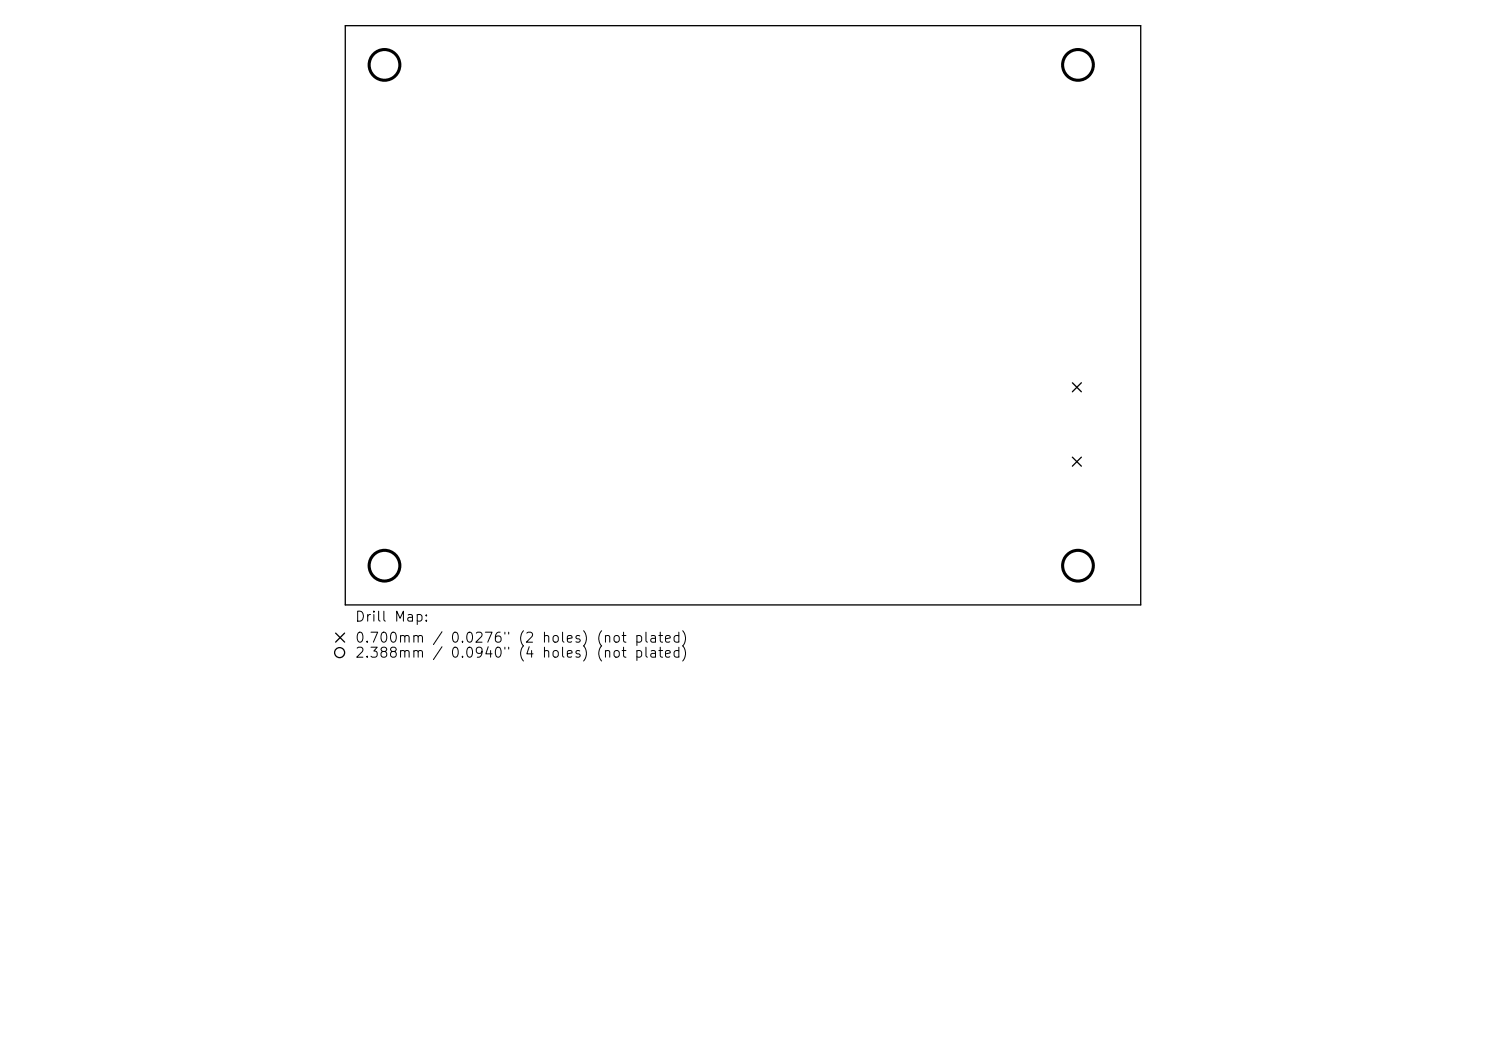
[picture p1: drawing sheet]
<svg xmlns="http://www.w3.org/2000/svg" width="297mm" height="210mm" viewBox="0 0 297 210" stroke-linecap="round" stroke-linejoin="round" font-family="sans-serif">
<defs><g id="words">
<g font-size="2">
<text x="70.8" y="124.7">Drill Map:</text>
<text x="70.8" y="128.9">0.700mm / 0.0276&quot; (2 holes) (not plated)</text>
<text x="70.8" y="131.9">2.388mm / 0.0940&quot; (4 holes) (not plated)</text>
</g>
</g></defs>
<g fill="none" stroke="#000" stroke-width=".26">
<path d="M69 5.1h159v115.8h-159zM214.3 76.5l1.8 1.8M216.1 76.5l-1.8 1.8M214.3 91.3l1.8 1.8M216.1 91.3l-1.8 1.8M67.1 126.5l1.8 1.8M68.9 126.5l-1.8 1.8"/>
<circle cx="67.9" cy="130.4" r="1"/>
</g>
<g fill="none" stroke="#000" stroke-width=".61">
<circle cx="76.8" cy="13" r="3.1"/>
<circle cx="215.5" cy="13" r="3.1"/>
<circle cx="76.8" cy="113" r="3.1"/>
<circle cx="215.5" cy="113" r="3.1"/>
</g>
<use href="#words"/>
</svg>
